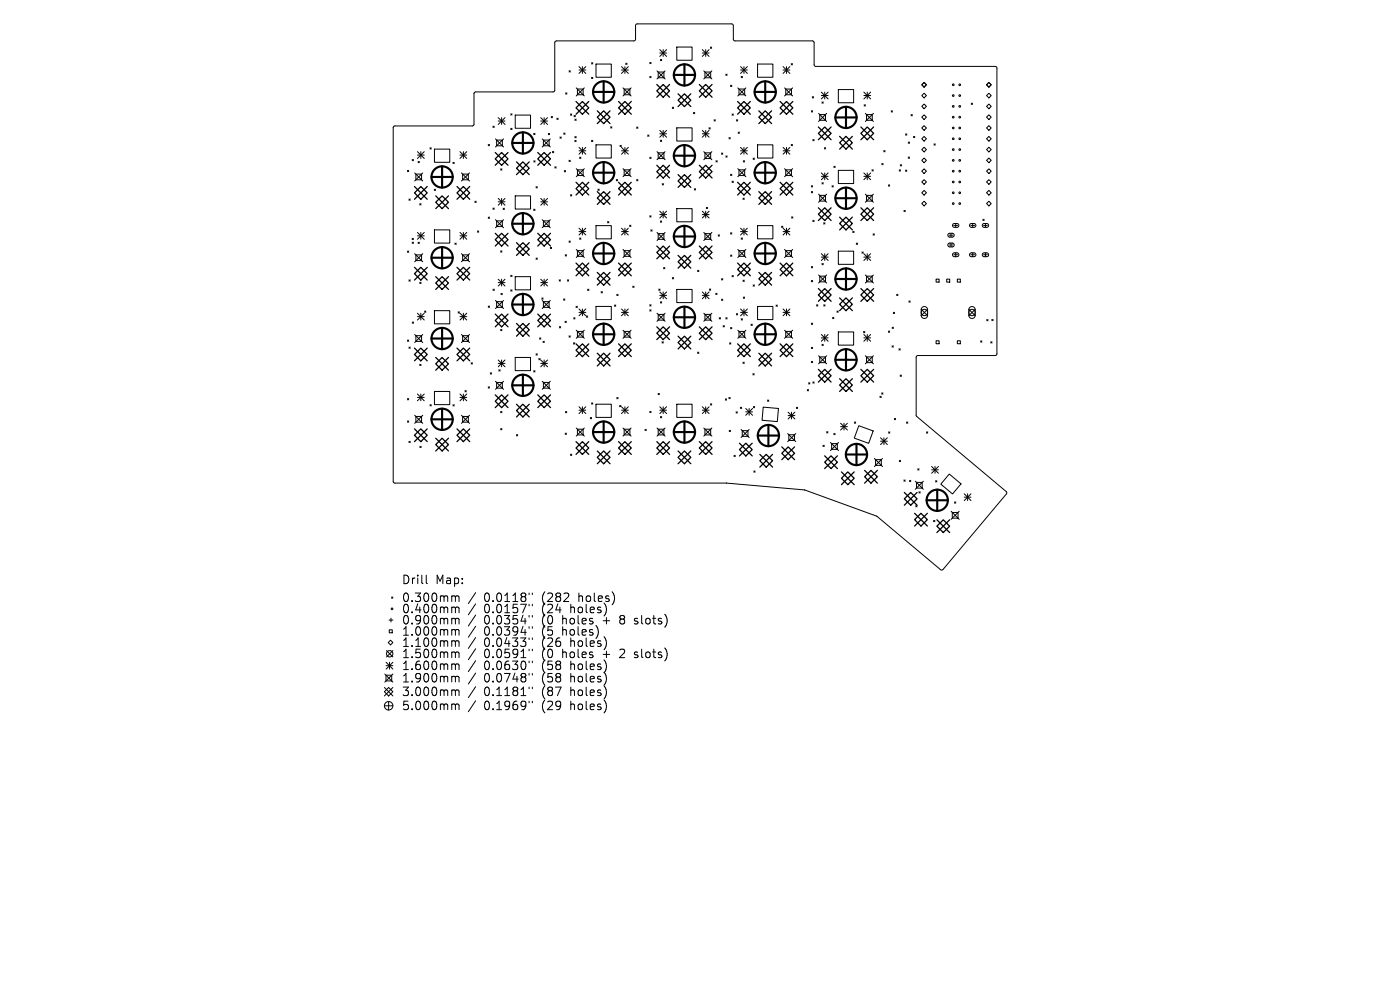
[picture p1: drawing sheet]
<svg xmlns="http://www.w3.org/2000/svg" width="297mm" height="210mm" viewBox="0 0 297 210" stroke-linecap="round" stroke-linejoin="round" font-family="sans-serif">
<defs><g id="words">
<g font-size="2.5">
<text x="85.2" y="124.2">Drill</text>
<text x="92.4" y="124.2">Map:</text>
<text x="85.2" y="127.9">0.300mm</text>
<text x="85.2" y="130.3">0.400mm</text>
<text x="102.7" y="127.9">0.0118&quot;</text>
<text x="102.7" y="130.3">0.0157&quot;</text>
<text x="115.1" y="127.9">(282</text>
<text x="115.1" y="130.3">(24</text>
<text x="121.3" y="130.3">holes)</text>
<text x="123" y="127.9">holes)</text>
<text x="85.2" y="132.7">0.900mm</text>
<text x="85.2" y="135.1">1.000mm</text>
<text x="85.2" y="137.5">1.100mm</text>
<text x="102.7" y="132.7">0.0354&quot;</text>
<text x="102.7" y="135.1">0.0394&quot;</text>
<text x="102.7" y="137.5">0.0433&quot;</text>
<text x="115.1" y="132.7">(0</text>
<text x="115.1" y="135.1">(5</text>
<text x="115.1" y="137.5">(26</text>
<text x="119.5" y="132.7">holes</text>
<text x="119.5" y="135.1">holes)</text>
<text x="121.3" y="137.5">holes)</text>
<text x="128.3" y="132.7">+</text>
<text x="132.1" y="132.7">8</text>
<text x="135.4" y="132.7">slots)</text>
<text x="85.2" y="139.9">1.500mm</text>
<text x="85.2" y="142.4">1.600mm</text>
<text x="102.7" y="139.9">0.0591&quot;</text>
<text x="102.7" y="142.4">0.0630&quot;</text>
<text x="115.1" y="139.9">(0</text>
<text x="115.1" y="142.4">(58</text>
<text x="119.5" y="139.9">holes</text>
<text x="121.3" y="142.4">holes)</text>
<text x="128.3" y="139.9">+</text>
<text x="132.1" y="139.9">2</text>
<text x="135.4" y="139.9">slots)</text>
<text x="85.2" y="145">1.900mm</text>
<text x="85.2" y="147.9">3.000mm</text>
<text x="102.7" y="145">0.0748&quot;</text>
<text x="102.7" y="147.9">0.1181&quot;</text>
<text x="115.1" y="145">(58</text>
<text x="115.1" y="147.9">(87</text>
<text x="121.3" y="145">holes)</text>
<text x="121.3" y="147.9">holes)</text>
<text x="85.2" y="150.9">5.000mm</text>
<text x="102.7" y="150.9">0.1969&quot;</text>
<text x="115.1" y="150.9">(29</text>
<text x="121.3" y="150.9">holes)</text>
</g>
</g></defs>
<g fill="none" stroke="#000" stroke-width=".21">
<path d="M120 19.7l.3 .3M120.3 19.7l-.3 .3M120.7 15l.3 .3M121 15l-.3 .3M122.2 18.6l1.8 1.8M122.5 18.9h1.2v1.2h-1.2zM122.8 14.1l1.5 1.5M122.8 14.9h1.5M123.6 14.1v1.5M124 18.6l-1.8 1.8M124.3 14.1l-1.5 1.5M125.5 13.3l.3 .3"/>
<path d="M125.5 16.4l.3 .3M125.8 13.3l-.3 .3M125.8 16.4l-.3 .3M126.4 13.6h3.3v2.8h-3.3zM131.9 14.1l1.4 1.5M131.9 14.9h1.4M132.2 18.6l1.7 1.8M132.4 18.9h1.2v1.2h-1.2zM132.6 14.1v1.5M132.8 13.4l.2 .3M133 13.4l-.2 .3M133.3 14.1l-1.4 1.5"/>
<path d="M133.9 18.6l-1.7 1.8M137.8 13.2l.3 .3M137.8 16.2l.3 .3M138.1 13.2l-.3 .3M138.1 16.2l-.3 .3M139.4 15l1.7 1.7M139.6 15.3h1.2v1.2h-1.2zM140 10.5l1.4 1.5M140 11.2h1.4M140.1 12.6l.3 .3M140.4 12.6l-.3 .3M140.7 10.5v1.5"/>
<path d="M141.1 15l-1.7 1.7M141.4 10.5l-1.4 1.5M143.6 10h3.2v2.8h-3.2zM149 11.2h1.4M149 10.5l1.4 1.5M149.3 15l1.7 1.7M149.6 15.3h1.2v1.2h-1.2zM149.7 10.5v1.5M150.4 10.5l-1.4 1.5M150.7 10l.3 .3M151 10l-.3 .3M151 15l-1.7 1.7"/>
<path d="M154 15.7l.2 .3M154.2 15.7l-.2 .3M155 18.1l.3 .2M155.3 18.1l-.3 .2M156.5 18.6l1.7 1.8M156.8 18.9h1.2v1.2h-1.2zM157.1 14.9h1.4M157.1 14.1l1.4 1.5M157.2 16.2l.3 .3M157.5 16.2l-.3 .3M157.8 14.1v1.5M158.2 18.6l-1.7 1.8"/>
<path d="M158.5 14.1l-1.4 1.5M160.7 13.6h3.3v2.8h-3.3zM166.1 14.9h1.5M166.1 14.1l1.5 1.5M166.4 18.6l1.8 1.8M166.7 18.9h1.2v1.2h-1.2zM166.8 14.1v1.5M167.6 14.1l-1.5 1.5M167.8 13.5l.3 .3M168.1 13.5l-.3 .3M168.2 18.6l-1.8 1.8M174.2 19.5l1.5 1.5"/>
<path d="M175 19.5v1.5M175.7 19.5l-1.5 1.5M177.9 19h3.2v2.8h-3.2zM183.3 19.5l1.4 1.5M184 19.5v1.5M184.7 19.5l-1.4 1.5M195.5 18l.5-.5 .5 .5-.5 .5zM209.8 17.5l.5 .5-.5 .5-.5-.5zM209.8 19.8l.5 .5-.5 .5-.5-.5zM83.5 26.8l16.8-.1 .3-.3v-6.6l.3-.3h16.6l.2-.4v-10.1l.1-.2 16.7-.1 .3-.4v-2.9l.4-.3h20l.4 .3v2.9l.3 .4h16.5l.3 .3v4.8l.3 .3h38.3l.2 .3v60.8l-.4 .2-16.6 .1-.1 .3v12.3l.1 .3 19 15.9v.4l-13.4 16.1-.3 .1-13.8-11.4-15.3-5.6-16.6-1.4-70.5-.1-.2-.3zM86.4 36.1l.3 .3M86.7 36.1l-.3 .3"/>
<path d="M87.4 33.8l.3 .3M87.7 33.8l-.3 .3M88 36.7l1.7 1.7M88.2 36.9h1.2v1.2h-1.2zM88.6 32.2l1.4 1.4M88.6 32.9h1.4M88.7 34.2l.3 .3M89 34.2l-.3 .3M89.3 32.2v1.4M89.7 36.7l-1.7 1.7M90 32.2l-1.4 1.4M91.2 31.4l.3 .2"/>
<path d="M91.5 31.4l-.3 .2M92.2 31.6h3.2v2.8h-3.2zM96.1 34.4l.3 .3M96.4 34.4l-.3 .3M97.6 32.9h1.4M97.6 32.2l1.4 1.4M97.9 36.7l1.7 1.7M98.1 36.9h1.3v1.2h-1.3zM98.3 32.2v1.4M99 32.2l-1.4 1.4M99.6 36.7l-1.7 1.7M103.6 30.6l.2 .3"/>
<path d="M103.8 30.6l-.2 .3M104.6 26.8l.2 .2M104.8 26.8l-.2 .2M105.1 29.5l1.7 1.7M105.4 29.7h1.2v1.2h-1.2zM105.7 25l1.4 1.4M105.7 25.7h1.4M106.2 35.8l.3 .3M106.4 25v1.4M106.5 35.8l-.3 .3M106.8 29.5l-1.7 1.7M107.1 25l-1.4 1.4"/>
<path d="M108.4 24.1l.2 .3M108.4 27.2l.2 .3M108.6 24.1l-.2 .3M108.6 27.2l-.2 .3M109.3 24.4h3.2v2.8h-3.2zM113.2 28.3l.3 .3M113.2 34.1l.3 .3M113.5 28.3l-.3 .3M113.5 34.1l-.3 .3M113.7 39.6l.3 .3M114 39.6l-.3 .3M114.7 25l1.5 1.4"/>
<path d="M114.7 25.7h1.5M115 29.5l1.7 1.7M115.3 29.7h1.2v1.2h-1.2zM115.4 25v1.4M116.2 25l-1.5 1.4M116.3 28.3l.3 .3M116.6 28.3l-.3 .3M116.7 29.5l-1.7 1.7M116.9 24.7l.3 .3M117.2 32.1l.3 .3M117.2 24.7l-.3 .3M117.5 32.1l-.3 .3"/>
<path d="M117.7 35.4l.3 .2M118 35.4l-.3 .2M118.1 25.1l.3 .2M118.4 25.1l-.3 .2M118.8 29.1l.3 .2M119.1 29.1l-.3 .2M119.6 28.2l.3 .3M119.7 36.2l.3 .3M119.9 28.2l-.3 .3M120 36.2l-.3 .3M120.7 34l.3 .3M121 34l-.3 .3"/>
<path d="M121 24.2l.3 .2M121.3 24.2l-.3 .2M121.8 24.5l.3 .3M122 29.8l.2 .2M122 25.3l.2 .2M122 29l.2 .2M122.1 24.5l-.3 .3M122.2 29.8l-.2 .2M122.2 29l-.2 .2M122.2 25.3l-.2 .2M122.2 35.8l1.8 1.7M122.5 36h1.2v1.2h-1.2z"/>
<path d="M122.8 31.3l1.5 1.4M122.8 32h1.5M123 33.3l.2 .3M123.2 33.3l-.2 .3M123.6 31.3v1.4M124 35.8l-1.8 1.7M124.3 31.3l-1.5 1.4M125.5 29.8l.3 .2M125.8 29.8l-.3 .2M126.4 30.7h3.3v2.8h-3.3zM129.5 26.9l.3 .3M129.8 26.9l-.3 .3"/>
<path d="M130.7 38.1l.3 .3M131 38.1l-.3 .3M131.5 30.8l.3 .3M131.8 30.8l-.3 .3M131.9 32h1.4M131.9 31.3l1.4 1.4M132.2 35.8l1.7 1.7M132.4 36h1.2v1.2h-1.2zM132.6 31.3v1.4M133.3 31.3l-1.4 1.4M133.9 35.8l-1.7 1.7M135.1 26.9l.2 .3"/>
<path d="M135.1 38.1l.2 .3M135.3 26.9l-.2 .3M135.3 38.1l-.2 .3M137.4 28.6l.3 .3M137.7 28.6l-.3 .3M137.8 33.4l.3 .2M138.1 33.4l-.3 .2M139.4 32.2l1.7 1.7M139.6 32.4h1.2v1.2h-1.2zM140 27.7l1.4 1.4M140 28.4h1.4M140.1 29.7l.3 .3"/>
<path d="M140.4 29.7l-.3 .3M140.5 39l.3 .2M140.7 27.7v1.4M140.8 39l-.3 .2M141.1 32.2l-1.7 1.7M141.4 27.7l-1.4 1.4M142.6 22.7l.3 .3M142.9 22.7l-.3 .3M143.6 27.1h3.2v2.8h-3.2zM147.1 23.9l.3 .2M147.4 23.9l-.3 .2M149 28.4h1.4"/>
<path d="M149 27.7l1.4 1.4M149.3 32.2l1.7 1.7M149.6 32.4h1.2v1.2h-1.2zM149.7 27.7v1.4M150.4 27.1l.3 .3M150.4 27.7l-1.4 1.4M150.7 27.1l-.3 .3M151 32.2l-1.7 1.7M151.5 25.4l.3 .3M151.8 25.4l-.3 .3M151.9 34.1l.3 .3M152.2 34.1l-.3 .3"/>
<path d="M153.1 32.5l.2 .2M153.3 32.5l-.2 .2M154 33.1l.3 .2M154.3 33.1l-.3 .2M154.6 29.2l.3 .3M154.9 29.2l-.3 .3M155 37l.3 .2M155.3 37l-.3 .2M155.3 24.2l.3 .3M155.3 38.4l.3 .3M155.6 24.2l-.3 .3M155.6 38.4l-.3 .3"/>
<path d="M156.2 25.4l.3 .3M156.5 25.4l-.3 .3M156.5 35.8l1.7 1.7M156.6 28l.3 .3M156.8 36h1.2v1.2h-1.2zM156.9 28l-.3 .3M157.1 32h1.4M157.1 31.3l1.4 1.4M157.7 34.1l.3 .3M157.8 31.3v1.4M158 34.1l-.3 .3M158.2 35.8l-1.7 1.7"/>
<path d="M158.5 31.3l-1.4 1.4M159.8 33.5l.2 .3M160 33.5l-.2 .3M160.7 30.7h3.3v2.8h-3.3zM166.1 32h1.5M166.1 31.3l1.5 1.4M166.4 35.8l1.8 1.7M166.7 36h1.2v1.2h-1.2zM166.8 31.3v1.4M167.6 31.3l-1.5 1.4M167.8 30.6l.3 .3M168.1 30.6l-.3 .3"/>
<path d="M168.2 35.8l-1.8 1.7M172.1 23.5l.3 .3M172.1 39.4l.3 .3M172.3 20.5l.3 .3M172.4 23.5l-.3 .3M172.4 39.4l-.3 .3M172.4 29.6l.3 .3M172.6 20.5l-.3 .3M172.7 29.6l-.3 .3M173.7 24.1l1.7 1.7M173.9 24.3h1.2v1.2h-1.2zM174.2 36.7l1.5 1.4"/>
<path d="M174.2 20.3h1.5M174.2 37.4h1.5M174.4 21.6l.2 .3M174.4 38.8l.2 .2M174.6 21.6l-.2 .3M174.6 38.8l-.2 .2M174.9 31.3l.3 .3M175 36.7v1.4M175.2 31.3l-.3 .3M175.4 24.1l-1.7 1.7M175.7 36.7l-1.5 1.4M176.5 39.4l.3 .3"/>
<path d="M176.8 39.4l-.3 .3M176.9 35.3l.3 .2M177.2 35.3l-.3 .2M177.9 36.1h3.2v2.8h-3.2zM183.3 20.3h1.4M183.3 37.4h1.4M183.3 36.7l1.4 1.4M183.3 22.2l.3 .3M183.6 24.1l1.7 1.7M183.6 22.2l-.3 .3M183.8 24.3h1.2v1.2h-1.2zM184 36.7v1.4"/>
<path d="M184.7 36.7l-1.4 1.4M185 36l.3 .3M185.3 36l-.3 .3M185.3 24.1l-1.7 1.7M187.1 34.7l.2 .3M187.3 34.7l-.2 .3M187.5 31.9l.3 .3M187.8 31.9l-.3 .3M188.5 39.2l.2 .3M188.7 39.2l-.2 .3M189.1 23.5l.2 .3M189.3 23.5l-.2 .3"/>
<path d="M190.8 36l.2 .3M191 34.9l.3 .3M191 36l-.2 .3M191.3 34.9l-.3 .3M192.1 36.1l.3 .2M192.1 28.4l.3 .3M192.4 36.1l-.3 .2M192.4 28.4l-.3 .3M192.7 33.3l.2 .3M192.7 30.1l.3 .3M192.9 33.3l-.2 .3M193 30.1l-.3 .3"/>
<path d="M193.3 24.3l.2 .3M193.5 24.3l-.2 .3M193.8 28.9l.3 .3M194.1 28.9l-.3 .3M195.5 20.3l.5-.5 .5 .5-.5 .5zM195.5 22.6l.5-.5 .5 .5-.5 .5zM195.5 24.9l.5-.5 .5 .5-.5 .5zM195.5 27.1l.5-.4 .5 .4-.5 .5zM195.5 29.4l.5-.5 .5 .5-.5 .5zM195.5 31.7l.5-.5 .5 .5-.5 .5zM195.5 34l.5-.5 .5 .5-.5 .5zM195.5 36.3l.5-.5 .5 .5-.5 .5z"/>
<path d="M195.5 38.6l.5-.5 .5 .5-.5 .5zM198.1 30.5l.3 .3M198.4 30.5l-.3 .3M206 21.9l.3 .3M206.3 21.9l-.3 .3M209.3 24.9l.5-.5 .5 .5-.5 .5zM209.3 27.1l.5-.4 .5 .4-.5 .5zM209.8 22.1l.5 .5-.5 .5-.5-.5zM209.8 28.9l.5 .5-.5 .5-.5-.5zM209.8 31.2l.5 .5-.5 .5-.5-.5zM209.8 33.5l.5 .5-.5 .5-.5-.5zM209.8 35.8l.5 .5-.5 .5-.5-.5z"/>
<path d="M209.8 38.1l.5 .5-.5 .5-.5-.5zM86.4 53.3l.3 .2M86.7 53.3l-.3 .2M86.8 42.2l.2 .3M86.8 59.4l.2 .2M87 42.2l-.2 .3M87 59.4l-.2 .2M87.4 50.6l.3 .2M87.4 51.4l.3 .2M87.7 50.6l-.3 .2M87.7 51.4l-.3 .2M88 53.8l1.7 1.7"/>
<path d="M88.2 54.1h1.2v1.2h-1.2zM88.6 49.3l1.4 1.5M88.6 50h1.4M88.7 51.4l.3 .3M89 51.4l-.3 .3M89 43.2l.3 .3M89.1 59.9l.2 .2M89.3 49.3v1.5M89.3 43.2l-.3 .3M89.3 59.9l-.2 .2M89.7 53.8l-1.7 1.7M90 49.3l-1.4 1.5"/>
<path d="M92.1 40.1l.3 .3M92.2 48.8h3.2v2.8h-3.2zM92.4 40.1l-.3 .3M96.5 51.6l.3 .2M96.8 51.6l-.3 .2M97.6 50h1.4M97.6 49.3l1.4 1.5M97.9 53.8l1.7 1.7M98.1 54.1h1.3v1.2h-1.3zM98.3 49.3v1.5M99 49.3l-1.4 1.5M99.6 53.8l-1.7 1.7"/>
<path d="M100.7 42.7l.3 .2M101 42.7l-.3 .2M101.3 49l.3 .3M101.6 49l-.3 .3M103.6 46.1l.2 .2M103.8 46.1l-.2 .2M104.6 44.1l.2 .3M104.8 44.1l-.2 .3M105.1 46.6l1.7 1.7M105.4 46.9h1.2v1.2h-1.2zM105.7 59.2l1.4 1.5M105.7 42.1l1.4 1.4"/>
<path d="M105.7 42.8h1.4M105.7 60h1.4M106.2 53.2l.3 .3M106.4 42.1v1.4M106.4 59.2v1.5M106.5 53.2l-.3 .3M106.7 44.2l.3 .2M106.8 46.6l-1.7 1.7M107 44.2l-.3 .2M107.1 59.2l-1.4 1.5M107.1 42.1l-1.4 1.4M108.4 58.4l.2 .3"/>
<path d="M108.6 58.4l-.2 .3M109.3 58.7h3.2v2.8h-3.2zM109.3 41.6h3.2v2.7h-3.2zM113.2 44.4l.3 .2M113.5 44.4l-.3 .2M113.7 54.7l.3 .3M114 54.7l-.3 .3M114.7 42.8h1.5M114.7 60h1.5M114.7 42.1l1.5 1.4M114.7 59.2l1.5 1.5M115 46.6l1.7 1.7"/>
<path d="M115.3 46.9h1.2v1.2h-1.2zM115.4 42.1v1.4M115.4 59.2v1.5M116.2 42.1l-1.5 1.4M116.2 59.2l-1.5 1.5M116.7 46.6l-1.7 1.7M116.8 52.5l.2 .2M117 52.5l-.2 .2M118.6 59.4l.3 .2M118.9 59.4l-.3 .2M119.9 54l.3 .3M120.2 54l-.3 .3"/>
<path d="M120.4 59.4l.2 .2M120.6 59.4l-.2 .2M120.7 51.1l.3 .3M121 51.1l-.3 .3M121 41.3l.3 .3M121.3 41.3l-.3 .3M122.2 52.9l1.8 1.7M122.5 53.2h1.2v1.2h-1.2zM122.8 48.4l1.5 1.4M122.8 49.1h1.5M123 50.5l.2 .3M123.2 50.5l-.2 .3"/>
<path d="M123.6 48.4v1.4M124 52.9l-1.8 1.7M124.3 48.4l-1.5 1.4M126.4 47.9h3.3v2.8h-3.3zM126.8 40.1l.3 .3M127.1 40.1l-.3 .3M128.9 47l.3 .3M129.2 47l-.3 .3M131.9 49.1h1.4M131.9 48.4l1.4 1.4M132.2 52.9l1.7 1.7M132.4 53.2h1.2v1.2h-1.2z"/>
<path d="M132.6 48.4v1.4M133.3 48.4l-1.4 1.4M133.6 47.8l.2 .2M133.8 47.8l-.2 .2M133.9 52.9l-1.7 1.7M137.8 45.8l.3 .2M138.1 48.8l.2 .2M138.1 45.8l-.3 .2M138.3 48.8l-.2 .2M139.4 49.3l1.7 1.7M139.6 49.6h1.2v1.2h-1.2zM140 44.8l1.4 1.4"/>
<path d="M140 45.5h1.4M140.1 46.9l.3 .2M140.4 46.9l-.3 .2M140.7 44.8v1.4M140.8 56.8l.3 .2M141.1 56.8l-.3 .2M141.1 49.3l-1.7 1.7M141.4 44.8l-1.4 1.4M142.6 58.9l.3 .3M142.9 58.9l-.3 .3M143.6 44.3h3.2v2.8h-3.2zM147.3 40l.3 .3"/>
<path d="M147.6 40l-.3 .3M148 57.3l.3 .3M148.3 57.3l-.3 .3M149 45.5h1.4M149 44.8l1.4 1.4M149.3 49.3l1.7 1.7M149.6 49.6h1.2v1.2h-1.2zM149.7 44.8v1.4M149.8 44l.3 .3M150.1 44l-.3 .3M150.4 44.8l-1.4 1.4M151 49.3l-1.7 1.7"/>
<path d="M152.4 49.8l.2 .3M152.6 49.8l-.2 .3M153.1 59.1l.2 .3M153.3 59.1l-.2 .3M155 49.4l.3 .3M155 54.1l.3 .3M155.3 49.4l-.3 .3M155.3 54.1l-.3 .3M155.3 58.5l.3 .2M155.6 58.5l-.3 .2M156.5 52.9l1.7 1.7M156.8 53.2h1.2v1.2h-1.2z"/>
<path d="M157.1 49.1h1.4M157.1 48.4l1.4 1.4M157.2 50.5l.3 .3M157.5 50.5l-.3 .3M157.6 42l.3 .3M157.6 59.4l.3 .3M157.8 48.4v1.4M157.9 42l-.3 .3M157.9 59.4l-.3 .3M158.2 52.9l-1.7 1.7M158.5 48.4l-1.4 1.4M160.7 47.9h3.3v2.8h-3.3z"/>
<path d="M165.8 48l.3 .3M166.1 48l-.3 .3M166.1 49.1h1.5M166.1 48.4l1.5 1.4M166.4 52.9l1.8 1.7M166.7 53.2h1.2v1.2h-1.2zM166.8 48.4v1.4M167.6 48.4l-1.5 1.4M167.9 46l.3 .3M168.2 52.9l-1.8 1.7M168.2 46l-.3 .3M172.1 56.5l.3 .3"/>
<path d="M172.1 40.6l.3 .3M172.1 59.5l.3 .3M172.4 40.6l-.3 .3M172.4 56.5l-.3 .3M172.4 59.5l-.3 .3M172.4 46.7l.3 .3M172.7 46.7l-.3 .3M173.7 41.2l1.7 1.7M173.7 58.3l1.7 1.7M173.9 41.4h1.2v1.3h-1.2zM173.9 58.6h1.2v1.2h-1.2zM174.2 53.8l1.5 1.5"/>
<path d="M174.2 54.5h1.5M174.4 55.9l.2 .3M174.6 55.9l-.2 .3M174.7 47.3l.3 .2M175 53.8v1.5M175 47.3l-.3 .2M175.4 41.2l-1.7 1.7M175.4 58.3l-1.7 1.7M175.7 53.8l-1.5 1.5M177.9 53.3h3.2v2.8h-3.2zM180.9 49.1l.3 .2M181.2 49.1l-.3 .2"/>
<path d="M181.7 51.6l.2 .2M181.9 51.6l-.2 .2M182.9 53.4l.2 .3M183.1 53.4l-.2 .3M183.3 53.8l1.4 1.5M183.3 54.5h1.4M183.6 41.2l1.7 1.7M183.6 58.3l1.7 1.7M183.8 41.4h1.2v1.3h-1.2zM183.8 58.6h1.2v1.2h-1.2zM184 53.8v1.5M184.7 53.8l-1.4 1.5"/>
<path d="M185.2 49.6l.3 .3M185.3 41.2l-1.7 1.7M185.3 58.3l-1.7 1.7M185.5 49.6l-.3 .3M191.8 44.6l.2 .3M192 44.6l-.2 .3M195.5 40.9l.5-.5 .5 .5-.5 .5zM195.5 43.2l.5-.5 .5 .5-.5 .5zM198.6 59.2h.6v.6h-.6zM200.8 59.2h.7v.6h-.7zM201.2 49.6l1-.1 .2 .2v.3l-.3 .3h-.8l-.2-.3zM201.2 51.7l1-.1 .2 .2v.3l-.3 .3h-.8l-.2-.3z"/>
<path d="M201.3 49.9h.9M201.3 52h.9M201.8 49.5v.8M201.8 51.6v.8M202.2 47.5l1-.1 .2 .2v.4l-.3 .2h-.8l-.2-.3zM202.2 53.8l1-.1 .2 .2v.3l-.3 .2h-.8l-.2-.3zM202.3 47.8h.8M202.3 54h.8M202.7 47.4v.8M202.7 53.6v.8M203.1 59.2h.6v.6h-.6zM205.8 47.5l1-.1 .2 .2v.4l-.3 .2h-.8l-.2-.3z"/>
<path d="M205.8 53.8l1-.1 .2 .2v.3l-.3 .2h-.8l-.2-.3zM205.9 47.8h.9M205.9 54h.9M206.4 47.4v.8M206.4 53.6v.8M208.5 47.5l1-.1 .2 .2v.4l-.3 .2h-.8l-.2-.3zM208.5 53.8l1-.1 .2 .2v.3l-.3 .2h-.8l-.2-.3zM208.5 46.5l.3 .3M208.7 47.8h.8M208.7 54h.8M208.8 46.5l-.3 .3M209.1 47.4v.8"/>
<path d="M209.1 53.6v.8M209.3 40.9l.5-.5 .5 .5-.5 .5zM209.3 43.2l.5-.5 .5 .5-.5 .5zM86.4 72.1l.3 .3M86.7 72.1l-.3 .3M86.8 73.6l.2 .3M87 73.6l-.2 .3M87.5 68.3l.2 .3M87.7 68.3l-.2 .3M88 71l1.7 1.7M88.2 71.2h1.2v1.2h-1.2zM88.6 66.4l1.4 1.5"/>
<path d="M88.6 67.2h1.4M89 77.3l.3 .2M89.3 66.4v1.5M89.3 77.3l-.3 .2M89.7 71l-1.7 1.7M90 66.4l-1.4 1.5M90.1 66l.2 .2M90.3 66l-.2 .2M92.2 65.9h3.2v2.8h-3.2zM97.2 66.1l.3 .3M97.5 66.1l-.3 .3M97.6 67.2h1.4"/>
<path d="M97.6 66.4l1.4 1.5M97.9 71l1.7 1.7M98.1 71.2h1.3v1.2h-1.3zM98.3 66.4v1.5M99 66.4l-1.4 1.5M99.6 71l-1.7 1.7M100 77l.2 .2M100.2 77l-.2 .2M103.6 64.9l.2 .3M103.8 64.9l-.2 .3M104 79.1l.3 .3M104.3 79.1l-.3 .3"/>
<path d="M104.6 61.3l.3 .3M104.9 61.3l-.3 .3M105.1 63.7l1.7 1.8M105.4 64h1.2v1.2h-1.2zM105.7 76.4l1.4 1.4M105.7 77.1h1.4M105.8 78.4l.3 .3M106.1 78.4l-.3 .3M106.2 69.9l.3 .3M106.3 62.2l.3 .3M106.4 76.4v1.4M106.5 69.9l-.3 .3"/>
<path d="M106.6 62.2l-.3 .3M106.8 63.7l-1.7 1.8M107.1 76.4l-1.4 1.4M108.4 61.5l.2 .3M108.6 61.5l-.2 .3M109.3 75.8h3.2v2.8h-3.2zM113.2 78.6l.3 .3M113.5 78.6l-.3 .3M113.7 75.1l.3 .2M114 75.1l-.3 .2M114.3 76l.3 .3M114.5 71.7l.2 .2"/>
<path d="M114.6 76l-.3 .3M114.7 77.1h1.5M114.7 76.4l1.5 1.4M114.7 71.7l-.2 .2M114.9 63.2l.3 .3M115 63.7l1.7 1.8M115.2 72.4l.3 .3M115.2 63.2l-.3 .3M115.3 64h1.2v1.2h-1.2zM115.4 76.4v1.4M115.5 72.4l-.3 .3M116.2 76.4l-1.5 1.4"/>
<path d="M116.7 63.7l-1.7 1.8M118.7 69.3l.2 .3M118.9 69.3l-.2 .3M119.6 63.4l.2 .3M119.8 63.4l-.2 .3M119.9 68.1l.2 .3M120.1 68.1l-.2 .3M120.7 71.3l.3 .2M121 71.3l-.3 .2M121.7 72.7l.2 .3M121.7 67.4l.3 .3M121.9 72.7l-.2 .3"/>
<path d="M122 67.4l-.3 .3M122.2 65l.3 .2M122.2 70.1l1.8 1.7M122.5 65l-.3 .2M122.5 70.3h1.2v1.2h-1.2zM122.8 65.5l1.5 1.5M122.8 66.3h1.5M123.6 65.5v1.5M124 70.1l-1.8 1.7M124.3 65.5l-1.5 1.5M124.4 67l.3 .3M124.7 61.3l.2 .3"/>
<path d="M124.7 67l-.3 .3M124.9 61.3l-.2 .3M126.4 65h3.3v2.8h-3.3zM127.5 61.9l.3 .2M127.8 61.9l-.3 .2M130.4 64.7l.2 .3M130.6 64.7l-.2 .3M130.9 62.4l.2 .3M131.1 62.4l-.2 .3M131.9 66.3h1.4M131.9 65.5l1.4 1.5M132.2 70.1l1.7 1.7"/>
<path d="M132.4 70.3h1.2v1.2h-1.2zM132.6 65.5v1.5M133.3 65.5l-1.4 1.5M133.9 70.1l-1.7 1.7M134.2 60.7l.3 .3M134.5 60.7l-.3 .3M137.8 64.6l.3 .3M137.8 65.7l.3 .3M138.1 64.6l-.3 .3M138.1 65.7l-.3 .3M139.4 66.4l1.7 1.8M139.6 66.7h1.2v1.2h-1.2z"/>
<path d="M139.8 61.3l.2 .3M140 61.9l1.4 1.5M140 62.7h1.4M140 61.3l-.2 .3M140.1 64l.3 .3M140.4 64l-.3 .3M140.4 72.5l.3 .3M140.7 61.9v1.5M140.7 72.5l-.3 .3M141.1 66.4l-1.7 1.8M141.4 61.9l-1.4 1.5M143.6 61.4h3.2v2.8h-3.2z"/>
<path d="M148 74.7l.3 .3M148.3 74.7l-.3 .3M149 62.7h1.4M149 61.9l1.4 1.5M149.3 66.4l1.7 1.8M149.6 66.7h1.2v1.2h-1.2zM149.7 61.9v1.5M150.4 61.9l-1.4 1.5M150.5 61.3l.3 .3M150.8 61.3l-.3 .3M151 66.4l-1.7 1.8M151.8 62.2l.3 .3"/>
<path d="M152.1 62.2l-.3 .3M152.6 67.4l.2 .3M152.8 67.4l-.2 .3M153.1 63.5l.2 .2M153.3 63.5l-.2 .2M153.4 69.1l.3 .2M153.7 69.1l-.3 .2M154 67.4l.2 .3M154.2 67.4l-.2 .3M154.8 72.7l.3 .3M155 69.5l.3 .3M155.1 72.7l-.3 .3"/>
<path d="M155.3 69.5l-.3 .3M156.2 66.5l.3 .3M156.5 66.5l-.3 .3M156.5 70.1l1.7 1.7M156.8 70.3h1.2v1.2h-1.2zM157.1 66.3h1.4M157.1 65.5l1.4 1.5M157.2 67.6l.3 .3M157.5 67.6l-.3 .3M157.6 76.8l.3 .3M157.7 63l.3 .3M157.8 65.5v1.5"/>
<path d="M157.9 76.8l-.3 .3M158 63l-.3 .3M158.2 70.1l-1.7 1.7M158.5 65.5l-1.4 1.5M159.3 68.8l.3 .2M159.6 68.8l-.3 .2M159.7 79.3l.3 .2M159.8 60.4l.2 .3M160 79.3l-.3 .2M160 60.4l-.2 .3M160.7 65h3.3v2.8h-3.3zM164.6 64.7l.3 .3"/>
<path d="M164.9 64.7l-.3 .3M166.1 66.3h1.5M166.1 65.5l1.5 1.5M166.4 70.1l1.8 1.7M166.7 70.3h1.2v1.2h-1.2zM166.8 65.5v1.5M167.6 65.5l-1.5 1.5M168.2 70.1l-1.8 1.7M172.1 68.5l.3 .3M172.1 73.7l.3 .2M172.1 76.7l.3 .2M172.4 68.5l-.3 .3"/>
<path d="M172.4 73.7l-.3 .2M172.4 76.7l-.3 .2M173.2 64.7l.3 .2M173.5 64.7l-.3 .2M173.7 75.5l1.7 1.7M173.9 75.7h1.2v1.2h-1.2zM174.2 71l1.5 1.4M174.2 71.7h1.5M174.4 73l.2 .3M174.6 73l-.2 .3M174.8 64.7l.2 .2M175 71v1.4"/>
<path d="M175 64.7l-.2 .2M175.4 75.5l-1.7 1.7M175.7 71l-1.5 1.4M176.6 67.3l.3 .3M176.9 67.3l-.3 .3M177.6 66l.2 .2M177.8 66l-.2 .2M177.9 70.4h3.2v2.8h-3.2zM183.2 70.3l.3 .3M183.3 71l1.4 1.4M183.3 71.7h1.4M183.5 70.3l-.3 .3"/>
<path d="M183.6 75.5l1.7 1.7M183.8 75.7h1.2v1.2h-1.2zM184 71v1.4M184.7 71l-1.4 1.4M185.3 75.5l-1.7 1.7M188.5 70.2l.2 .3M188.7 70.2l-.2 .3M189.2 73.4l.3 .2M189.3 69.4l.2 .3M189.5 66.2l.3 .3M189.5 73.4l-.3 .2M189.5 69.4l-.2 .3"/>
<path d="M189.8 66.2l-.3 .3M190.2 62.4l.3 .3M190.5 62.4l-.3 .3M190.7 74l.3 .3M191 79.6l.2 .2M191 74l-.3 .3M191.2 79.6l-.2 .2M192.8 63.8l.3 .3M193.1 63.8l-.3 .3M195.4 65.6l1.4 1.4M195.6 65.2l.7-.1 .5 .4v1.6l-.5 .4h-.5l-.3-.4-.1-1.5zM196.8 65.6l-1.4 1.4"/>
<path d="M198.6 72.3h.6v.6h-.6zM203.1 72.3h.6v.6h-.6zM205.5 65.6l1.4 1.4M205.7 65.2l.7-.1 .5 .4v1.6l-.5 .4h-.5l-.3-.4-.1-1.5zM206.9 65.6l-1.4 1.4M208 72.3l.3 .3M208.3 72.3l-.3 .3M209.3 67.8l.3 .2M209.6 67.8l-.3 .2M210.2 72.5l.3 .3M210.4 67.8l.3 .2M210.5 72.5l-.3 .3"/>
<path d="M210.7 67.8l-.3 .2M86.4 84.6l.3 .2M86.4 89.3l.3 .3M86.7 84.6l-.3 .2M86.7 89.3l-.3 .3M86.8 93.6l.2 .3M87 93.6l-.2 .3M88 88.1l1.7 1.7M88.2 88.3h1.2v1.3h-1.2zM88.6 83.6l1.4 1.4M88.6 84.3h1.4M89.1 94.7l.2 .2"/>
<path d="M89.3 83.6v1.4M89.3 94.7l-.2 .2M89.7 88.1l-1.7 1.7M90 83.6l-1.4 1.4M91.2 85.8l.3 .3M91.5 85.8l-.3 .3M92.2 83h3.2v2.8h-3.2zM96.1 85.9l.3 .2M96.4 85.9l-.3 .2M97.6 84.3h1.4M97.6 83.6l1.4 1.4M97.9 88.1l1.7 1.7"/>
<path d="M98.1 88.3h1.3v1.3h-1.3zM98.3 83.6v1.4M98.6 82.9l.3 .2M98.9 82.9l-.3 .2M99 83.6l-1.4 1.4M99.6 88.1l-1.7 1.7M103.6 82.1l.2 .2M103.8 82.1l-.2 .2M105.1 80.9l1.7 1.7M105.4 81.1h1.2v1.2h-1.2zM106.2 87.3l.3 .3M106.2 90.9l.3 .3"/>
<path d="M106.5 87.3l-.3 .3M106.5 90.9l-.3 .3M106.8 80.9l-1.7 1.7M109.6 92.2l.2 .3M109.8 92.2l-.2 .3M115 80.9l1.7 1.7M115.3 81.1h1.2v1.2h-1.2zM116.7 80.9l-1.7 1.7M119.9 91.9l.3 .2M120 87.3l.2 .3M120.2 91.9l-.3 .2M120.2 87.3l-.2 .3"/>
<path d="M121 96.3l.3 .3M121.3 96.3l-.3 .3M122.2 90.8l1.8 1.7M122.5 91h1.2v1.3h-1.2zM122.8 86.3l1.5 1.4M122.8 87h1.5M123.6 86.3v1.4M124 90.8l-1.8 1.7M124.3 86.3l-1.5 1.4M125.2 88.6l.3 .2M125.5 85.5l.3 .2M125.5 88.6l-.3 .2"/>
<path d="M125.8 85.5l-.3 .2M126.4 85.7h3.3v2.8h-3.3zM130.9 84.3l.2 .3M131.1 84.3l-.2 .3M131.4 86l.3 .3M131.7 86l-.3 .3M131.9 87h1.4M131.9 86.3l1.4 1.4M132.2 90.8l1.7 1.7M132.4 91h1.2v1.3h-1.2zM132.6 86.3v1.4M133.3 86.3l-1.4 1.4"/>
<path d="M133.9 90.8l-1.7 1.7M136.8 91.1l.3 .2M137.1 91.1l-.3 .2M137.8 87.3l.3 .2M138.1 87.3l-.3 .2M139.4 90.8l1.7 1.7M139.6 83.5l.3 .2M139.6 91h1.2v1.3h-1.2zM139.9 83.5l-.3 .2M140 87h1.4M140 86.3l1.4 1.4M140.1 88.4l.3 .2"/>
<path d="M140.4 88.4l-.3 .2M140.7 86.3v1.4M141.1 90.8l-1.7 1.7M141.4 86.3l-1.4 1.4M143.6 85.7h3.2v2.8h-3.2zM149 87h1.4M149 86.3l1.4 1.4M149.3 90.8l1.7 1.7M149.6 91h1.2v1.3h-1.2zM149.7 86.3v1.4M150.4 86.3l-1.4 1.4M150.7 85.7l.3 .2"/>
<path d="M151 85.7l-.3 .2M151 90.8l-1.7 1.7M153.9 84.6l.2 .3M154.1 84.6l-.2 .3M154.6 84.3l.3 .3M154.7 91.3l.3 .3M154.9 84.3l-.3 .3M155 91.3l-.3 .3M155.7 96.6l.3 .3M156 96.6l-.3 .3M156.2 87.4l.2 .2M156.4 87.4l-.2 .2"/>
<path d="M157.1 86.4l.2 .3M157.2 91.1l1.7 1.7M157.3 86.4l-.2 .3M157.5 91.4h1.2v1.2h-1.2zM158.2 86.7l1.4 1.4M158.2 87.4h1.4M158.9 86.7v1.4M158.9 91.1l-1.7 1.7M159.6 86.7l-1.4 1.4M159.8 86.2l.3 .3M159.9 99.9l.3 .3M160.1 86.2l-.3 .3"/>
<path d="M160.2 99.9l-.3 .3M161.9 86.4l3.2 .2-.2 2.8-3.2-.2zM162.8 84.9l.3 .2M163.1 84.9l-.3 .2M167.1 92l1.7 1.7M167.2 87.4l1.4 1.5M167.2 88.2h1.4M167.3 92.2h1.3v1.2h-1.3zM167.9 87.4v1.5M168.6 87.4l-1.4 1.5M168.8 92l-1.7 1.7M169 86.4l.2 .3"/>
<path d="M169.2 86.4l-.2 .3M171.3 82.6l.2 .3M171.5 82.6l-.2 .3M171.5 81.2l.3 .3M171.8 81.2l-.3 .3M172.4 81l.3 .3M172.7 81l-.3 .3M174.6 94.5l.3 .2M174.9 94.5l-.3 .2M175.4 91.6l.2 .2M175.6 91.6l-.2 .2M176.2 93.9l1.7 1.7"/>
<path d="M176.4 94.1h1.2v1.2h-1.2zM176.9 91.9l.3 .3M177.2 91.9l-.3 .3M177.9 93.9l-1.7 1.7M178.3 89.8l1.5 1.4M178.3 90.5h1.5M179 89.8v1.4M179.8 89.8l-1.5 1.4M181.3 89.5l.2 .3M181.5 89.5l-.2 .3M182.2 90.3l3 1.1-.9 2.6-3.1-1.1zM185.5 97.3l1.7 1.7"/>
<path d="M185.8 97.5h1.2v1.2h-1.2zM186.7 84.1l.2 .2M186.8 92.9l1.4 1.4M186.8 93.6h1.4M186.9 84.1l-.2 .2M187 83.3l.3 .3M187.2 97.3l-1.7 1.7M187.3 83.3l-.3 .3M187.5 92.9v1.4M188.2 92.9l-1.4 1.4M188.5 91.6l.3 .3M188.8 91.6l-.3 .3"/>
<path d="M189.7 88.8l.3 .2M190 88.8l-.3 .2M190.8 97.7l.3 .2M191.1 97.7l-.3 .2M192.3 89.5l.3 .3M192.6 89.5l-.3 .3M194.7 99.4l.3 .3M195 99.4l-.3 .3M196.5 91.6l.3 .3M196.8 91.6l-.3 .3M197.6 98.9l1.5 1.5M197.6 99.7h1.5"/>
<path d="M198.4 98.9v1.5M199.1 98.9l-1.5 1.5M191.8 101.8l.2 .3M192 101.8l-.2 .3M192.9 101.9l.3 .3M193.2 101.9l-.3 .3M194.2 102.1l1.7 1.7M194.3 107.3l.2 .2M194.4 102.3h1.2v1.2h-1.2zM194.5 107.3l-.2 .2M194.9 104.3l.3 .3M195.2 104.3l-.3 .3"/>
<path d="M195.9 102.1l-1.7 1.7M198.1 110.4l.2 .3M198.3 110.4l-.2 .3M198.5 102l.3 .2M198.8 102l-.3 .2M201.4 100.6l2.5 2-1.8 2.2-2.5-2.1zM201.8 108.5l1.7 1.7M202 108.7h1.2v1.2h-1.2zM202.5 106.5l.3 .2M202.8 106.5l-.3 .2M203.5 108.5l-1.7 1.7M204.5 104.7l1.5 1.5"/>
<path d="M204.5 105.5h1.5M205.3 104.7v1.5M206 104.7l-1.5 1.5M82 138l1.3 1.4M82.5 131.5h.8M82.6 133.6h.6v.6h-.6zM82.9 135.8l.4 .5-.4 .5-.5-.5zM82.9 131.1v.8M83.1 126.6l.2 .3M83.3 126.6l-.2 .3M83.3 138l-1.3 1.4M90.4 122v1.6l.3 .2"/>
<path d="M96.1 126.4l.4 .1 .1 .2M96.1 128.8h.3l.2 .2M96.1 131.2h.4l.1 .2M96.1 133.5h.3l.2 .3M96.1 135.9l.4 .1 .1 .2M96.1 138.3h.3l.2 .3M96.6 126.7l.3-.3 .4 .1 .1 1.1M96.6 126.7v.9M96.6 129v1M96.6 131.4v1M96.6 133.8v.9M96.6 136.2v.9"/>
<path d="M96.6 138.6v.9M96.6 129l.3-.2 .4 .1 .1 1.1M96.6 131.4l.3-.2h.4l.1 1.2M96.6 133.8l.3-.3 .4 .1 .1 1.1M96.6 136.2l.3-.3 .4 .1 .1 1.1M96.6 138.6l.3-.3 .4 .1 .1 1.1M100.9 125.7l-1.5 2.3M100.9 128.1l-1.5 2.3M100.9 130.5l-1.5 2.3M100.9 132.9l-1.5 2.3M100.9 135.2l-1.5 2.4M100.9 137.6l-1.5 2.3"/>
<path d="M112.2 125.8v.3M112.2 128.2v.3M112.2 130.6v.3M112.2 132.9v.4M112.2 135.3v.4M112.2 137.7v.3M112.9 125.8v.3M112.9 128.2v.3M112.9 130.6v.3M112.9 132.9v.4M112.9 135.3v.4M112.9 137.7v.3"/>
<path d="M134.6 132.3l.1 .1M134.6 139.4l.1 .1M134.7 131.2v.5M134.7 138.4v.4M81.5 145.8l1.8 1.8M81.5 149.7h1.8M81.6 143l1.7 1.7M81.9 143.2h1.2v1.2h-1.2zM81.9 140.5l1.4 1.4M81.9 141.2h1.4M82.4 145.8l.9 .9-.9 .9-.9-.9zM82.4 148.8v1.8"/>
<path d="M82.6 140.5v1.4M83.3 143l-1.7 1.7M83.3 140.5l-1.4 1.4M83.3 145.8l-1.8 1.8M96.1 140.8l.4 .1 .1 .2M96.1 143.5h.4l.1 .2M96.1 146.4h.4l.1 .2M96.1 149.3l.4 .1 .1 .2M96.6 141.1v.9M96.6 143.7v1M96.6 146.6v1M96.6 149.6v.9"/>
<path d="M96.6 141.1l.3-.3 .4 .1 .1 1.1M96.6 143.7l.3-.2h.4l.1 1.2M96.6 146.6l.3-.2h.4l.1 1.2M96.6 149.6l.3-.3 .4 .1 .1 1.1M100.9 140.2l-1.5 2.3M100.9 142.8l-1.5 2.3M100.9 145.7l-1.5 2.3M100.9 148.7l-1.5 2.3M112.2 140.2v.4M112.2 142.9v.3M112.2 145.8v.3M112.2 148.7v.4"/>
<path d="M112.9 140.2v.4M112.9 142.9v.3M112.9 145.8v.3M112.9 148.7v.4"/>
<circle cx="202.2" cy="18" r=".18"/>
<circle cx="203.6" cy="18" r=".18"/>
<circle cx="202.2" cy="38.6" r=".18"/>
<circle cx="202.2" cy="34" r=".18"/>
<circle cx="202.2" cy="27.1" r=".18"/>
<circle cx="202.2" cy="22.6" r=".18"/>
<circle cx="202.2" cy="29.4" r=".18"/>
<circle cx="202.2" cy="24.9" r=".18"/>
<circle cx="202.2" cy="36.3" r=".18"/>
<circle cx="202.2" cy="20.3" r=".18"/>
<circle cx="202.2" cy="31.7" r=".18"/>
<circle cx="203.6" cy="34" r=".18"/>
<circle cx="203.6" cy="38.6" r=".18"/>
<circle cx="203.6" cy="22.6" r=".18"/>
<circle cx="203.6" cy="29.4" r=".18"/>
<circle cx="203.6" cy="24.9" r=".18"/>
<circle cx="203.6" cy="27.1" r=".18"/>
<circle cx="203.6" cy="36.3" r=".18"/>
<circle cx="203.6" cy="20.3" r=".18"/>
<circle cx="203.6" cy="31.7" r=".18"/>
<circle cx="202.2" cy="40.9" r=".18"/>
<circle cx="202.2" cy="43.2" r=".18"/>
<circle cx="203.6" cy="40.9" r=".18"/>
<circle cx="203.6" cy="43.2" r=".18"/>
<circle cx="196.1" cy="66.3" r=".68"/>
<circle cx="206.2" cy="66.3" r=".68"/>
<circle cx="82.7" cy="138.7" r=".68"/>
<circle cx="83.2" cy="129.2" r=".18"/>
<circle cx="82.4" cy="149.7" r=".9"/>
</g>
<g fill="none" stroke="#000" stroke-width=".27">
<path d="M139.3 17.9l2.7 2.7M140.7 17.9l1.3 1.4-1.3 1.3-1.4-1.3zM142 17.9l-2.7 2.7M143.8 19.9l2.8 2.7M145.2 19.9l1.4 1.4-1.4 1.3-1.4-1.3zM146.6 19.9l-2.8 2.7M148.4 19.3l1.3-1.4 1.4 1.4-1.4 1.3zM148.4 17.9l2.7 2.7M151.1 17.9l-2.7 2.7M87.9 39.6l2.7 2.7M89.3 39.6l1.3 1.3-1.3 1.4-1.4-1.4zM90.6 39.6l-2.7 2.7"/>
<path d="M96.9 39.6l2.8 2.7M98.3 39.6l1.4 1.3-1.4 1.4-1.4-1.4zM99.7 39.6l-2.8 2.7M105.1 33.7l1.3-1.3 1.4 1.3-1.4 1.4zM105.1 32.4l2.7 2.7M107.8 32.4l-2.7 2.7M109.6 35.7l1.3-1.4 1.4 1.4-1.4 1.3zM109.6 34.3l2.7 2.7M112.3 34.3l-2.7 2.7M114.1 33.7l1.3-1.3 1.4 1.3-1.4 1.4zM114.1 32.4l2.7 2.7M116.8 32.4l-2.7 2.7"/>
<path d="M122.2 21.5l2.7 2.7M122.2 38.7l2.7 2.7M123.6 21.5l1.3 1.4-1.3 1.3-1.4-1.3zM123.6 38.7l1.3 1.3-1.3 1.4-1.4-1.4zM124.9 21.5l-2.7 2.7M124.9 38.7l-2.7 2.7M126.7 23.5l2.7 2.7M128.1 23.5l1.3 1.4-1.3 1.3-1.4-1.3zM129.4 23.5l-2.7 2.7M131.2 22.9l1.4-1.4 1.3 1.4-1.3 1.3zM131.2 21.5l2.7 2.7M131.2 38.7l2.7 2.7"/>
<path d="M132.6 38.7l1.3 1.3-1.3 1.4-1.4-1.4zM133.9 21.5l-2.7 2.7M133.9 38.7l-2.7 2.7M139.3 35.1l2.7 2.7M140.7 35.1l1.3 1.3-1.3 1.4-1.4-1.4zM142 35.1l-2.7 2.7M143.8 37l2.8 2.7M145.2 37l1.4 1.4-1.4 1.3-1.4-1.3zM146.6 37l-2.8 2.7M148.4 36.4l1.3-1.3 1.4 1.3-1.4 1.4zM148.4 35.1l2.7 2.7M151.1 35.1l-2.7 2.7"/>
<path d="M156.5 21.5l2.7 2.7M156.5 38.7l2.7 2.7M157.8 21.5l1.4 1.4-1.4 1.3-1.3-1.3zM157.8 38.7l1.4 1.3-1.4 1.4-1.3-1.4zM159.2 38.7l-2.7 2.7M159.2 21.5l-2.7 2.7M161 23.5l2.7 2.7M162.3 23.5l1.4 1.4-1.4 1.3-1.3-1.3zM163.7 23.5l-2.7 2.7M165.5 21.5l2.7 2.7M165.5 38.7l2.7 2.7M166.8 21.5l1.4 1.4-1.4 1.3-1.3-1.3z"/>
<path d="M166.8 38.7l1.4 1.3-1.4 1.4-1.3-1.4zM168.2 21.5l-2.7 2.7M168.2 38.7l-2.7 2.7M173.6 28.3l1.4-1.4 1.3 1.4-1.3 1.3zM173.6 26.9l2.7 2.7M176.3 26.9l-2.7 2.7M178.1 28.9l2.7 2.7M179.5 28.9l1.3 1.4-1.3 1.3-1.4-1.3zM180.8 28.9l-2.7 2.7M182.6 26.9l2.7 2.7M184 26.9l1.3 1.4-1.3 1.3-1.4-1.3zM185.3 26.9l-2.7 2.7"/>
<path d="M87.9 58.1l1.4-1.4 1.3 1.4-1.3 1.3zM87.9 56.7l2.7 2.7M90.6 56.7l-2.7 2.7M92.4 42.9l1.4-1.3 1.3 1.3-1.3 1.4zM92.4 41.6l2.7 2.7M92.4 58.7l2.7 2.7M95.1 41.6l-2.7 2.7M95.1 58.7l-2.7 2.7M96.9 56.7l2.8 2.7M98.3 56.7l1.4 1.4-1.4 1.3-1.4-1.3zM99.7 56.7l-2.8 2.7M105.1 50.8l1.3-1.3 1.4 1.3-1.4 1.4z"/>
<path d="M105.1 49.5l2.7 2.7M107.8 49.5l-2.7 2.7M109.6 52.8l1.3-1.3 1.4 1.3-1.4 1.4zM109.6 51.5l2.7 2.7M112.3 51.5l-2.7 2.7M114.1 50.8l1.3-1.3 1.4 1.3-1.4 1.4zM114.1 49.5l2.7 2.7M116.8 49.5l-2.7 2.7M122.2 57.2l1.4-1.4 1.3 1.4-1.3 1.3zM122.2 55.8l2.7 2.7M124.9 55.8l-2.7 2.7M126.7 42l1.4-1.4 1.3 1.4-1.3 1.4z"/>
<path d="M126.7 40.6l2.7 2.8M126.7 57.8l2.7 2.7M128.1 57.8l1.3 1.3-1.3 1.4-1.4-1.4zM129.4 40.6l-2.7 2.8M129.4 57.8l-2.7 2.7M131.2 57.2l1.4-1.4 1.3 1.4-1.3 1.3zM131.2 55.8l2.7 2.7M133.9 55.8l-2.7 2.7M139.3 52.2l2.7 2.7M140.7 52.2l1.3 1.3-1.3 1.4-1.4-1.4zM142 52.2l-2.7 2.7M143.8 55.5l1.4-1.3 1.4 1.3-1.4 1.4z"/>
<path d="M143.8 54.2l2.8 2.7M146.6 54.2l-2.8 2.7M148.4 53.5l1.3-1.3 1.4 1.3-1.4 1.4zM148.4 52.2l2.7 2.7M151.1 52.2l-2.7 2.7M156.5 57.2l1.3-1.4 1.4 1.4-1.4 1.3zM156.5 55.8l2.7 2.7M159.2 55.8l-2.7 2.7M161 42l1.3-1.4 1.4 1.4-1.4 1.4zM161 59.1l1.3-1.3 1.4 1.3-1.4 1.4zM161 40.6l2.7 2.8M161 57.8l2.7 2.7"/>
<path d="M163.7 40.6l-2.7 2.8M163.7 57.8l-2.7 2.7M165.5 57.2l1.3-1.4 1.4 1.4-1.4 1.3zM165.5 55.8l2.7 2.7M168.2 55.8l-2.7 2.7M173.6 44.1l2.7 2.7M175 44.1l1.3 1.3-1.3 1.4-1.4-1.4zM176.3 44.1l-2.7 2.7M178.1 46.1l2.7 2.7M179.5 46.1l1.3 1.3-1.3 1.4-1.4-1.4zM180.8 46.1l-2.7 2.7M182.6 44.1l2.7 2.7"/>
<path d="M184 44.1l1.3 1.3-1.3 1.4-1.4-1.4zM185.3 44.1l-2.7 2.7M87.9 75.2l1.4-1.4 1.3 1.4-1.3 1.3zM87.9 73.8l2.7 2.7M90.6 73.8l-2.7 2.7M92.4 60l1.4-1.3 1.3 1.3-1.3 1.4zM92.4 77.2l1.4-1.4 1.3 1.4-1.3 1.3zM92.4 75.8l2.7 2.7M95.1 75.8l-2.7 2.7M96.9 73.8l2.8 2.7M98.3 73.8l1.4 1.4-1.4 1.3-1.4-1.3zM99.7 73.8l-2.8 2.7"/>
<path d="M105.1 68l1.3-1.4 1.4 1.4-1.4 1.3zM105.1 66.6l2.7 2.7M107.8 66.6l-2.7 2.7M109.6 70l1.3-1.4 1.4 1.4-1.4 1.3zM109.6 68.6l2.7 2.7M112.3 68.6l-2.7 2.7M114.1 68l1.3-1.4 1.4 1.4-1.4 1.3zM114.1 66.6l2.7 2.7M116.8 66.6l-2.7 2.7M122.2 74.3l1.4-1.4 1.3 1.4-1.3 1.3zM122.2 72.9l2.7 2.7M124.9 72.9l-2.7 2.7"/>
<path d="M126.7 76.3l1.4-1.4 1.3 1.4-1.3 1.3zM126.7 74.9l2.7 2.7M129.4 74.9l-2.7 2.7M131.2 74.3l1.4-1.4 1.3 1.4-1.3 1.3zM131.2 72.9l2.7 2.7M133.9 72.9l-2.7 2.7M139.3 69.3l2.7 2.7M140.7 69.3l1.3 1.4-1.3 1.3-1.4-1.3zM142 69.3l-2.7 2.7M143.8 71.3l2.8 2.7M145.2 71.3l1.4 1.4-1.4 1.3-1.4-1.3zM146.6 71.3l-2.8 2.7"/>
<path d="M148.4 70.7l1.3-1.4 1.4 1.4-1.4 1.3zM148.4 69.3l2.7 2.7M151.1 69.3l-2.7 2.7M156.5 74.3l1.3-1.4 1.4 1.4-1.4 1.3zM156.5 72.9l2.7 2.7M159.2 72.9l-2.7 2.7M161 76.3l1.3-1.4 1.4 1.4-1.4 1.3zM161 74.9l2.7 2.7M163.7 74.9l-2.7 2.7M165.5 74.3l1.3-1.4 1.4 1.4-1.4 1.3zM165.5 72.9l2.7 2.7M168.2 72.9l-2.7 2.7"/>
<path d="M173.6 61.2l2.7 2.7M173.6 78.4l2.7 2.7M175 61.2l1.3 1.4-1.3 1.3-1.4-1.3zM175 78.4l1.3 1.3-1.3 1.4-1.4-1.4zM176.3 61.2l-2.7 2.7M176.3 78.4l-2.7 2.7M178.1 63.2l2.7 2.7M179.5 63.2l1.3 1.4-1.3 1.3-1.4-1.3zM180.8 63.2l-2.7 2.7M182.6 61.2l2.7 2.7M182.6 78.4l2.7 2.7M184 61.2l1.3 1.4-1.3 1.3-1.4-1.3z"/>
<path d="M184 78.4l1.3 1.3-1.3 1.4-1.4-1.4zM185.3 61.2l-2.7 2.7M185.3 78.4l-2.7 2.7M87.9 92.3l1.4-1.3 1.3 1.3-1.3 1.4zM87.9 91l2.7 2.7M90.6 91l-2.7 2.7M92.4 94.3l1.4-1.3 1.3 1.3-1.3 1.4zM92.4 93l2.7 2.7M95.1 93l-2.7 2.7M96.9 91l2.8 2.7M98.3 91l1.4 1.3-1.4 1.4-1.4-1.4zM99.7 91l-2.8 2.7"/>
<path d="M105.1 83.8l2.7 2.7M106.4 83.8l1.4 1.3-1.4 1.4-1.3-1.4zM107.8 83.8l-2.7 2.7M109.6 87.1l1.3-1.4 1.4 1.4-1.4 1.4zM109.6 85.7l2.7 2.8M112.3 85.7l-2.7 2.8M114.1 85.1l1.3-1.3 1.4 1.3-1.4 1.4zM114.1 83.8l2.7 2.7M116.8 83.8l-2.7 2.7M122.2 95l1.4-1.3 1.3 1.3-1.3 1.4zM122.2 93.7l2.7 2.7M124.9 93.7l-2.7 2.7"/>
<path d="M126.7 95.7l2.7 2.7M128.1 95.7l1.3 1.3-1.3 1.4-1.4-1.4zM129.4 95.7l-2.7 2.7M131.2 95l1.4-1.3 1.3 1.3-1.3 1.4zM131.2 93.7l2.7 2.7M133.9 93.7l-2.7 2.7M139.3 95l1.4-1.3 1.3 1.3-1.3 1.4zM139.3 93.7l2.7 2.7M142 93.7l-2.7 2.7M143.8 95.7l2.8 2.7M145.2 95.7l1.4 1.3-1.4 1.4-1.4-1.4zM146.6 95.7l-2.8 2.7"/>
<path d="M148.4 95l1.3-1.3 1.4 1.3-1.4 1.4zM148.4 93.7l2.7 2.7M151.1 93.7l-2.7 2.7M156.9 94l2.7 2.7M158.2 94l1.4 1.4-1.4 1.3-1.3-1.3zM159.6 94l-2.7 2.7M161.2 97.7l1.3-1.3 1.4 1.3-1.4 1.4zM161.2 96.4l2.7 2.7M163.9 96.4l-2.7 2.7M165.9 96.2l1.3-1.4 1.4 1.4-1.4 1.3zM165.9 94.8l2.7 2.7M168.6 94.8l-2.7 2.7"/>
<path d="M174.9 96.7l2.8 2.7M176.3 96.7l1.4 1.3-1.4 1.4-1.4-1.4zM177.7 96.7l-2.8 2.7M178.1 80.3l2.7 2.7M179.5 80.3l1.3 1.4-1.3 1.3-1.4-1.3zM180.8 80.3l-2.7 2.7M183.4 99.8l2.7 2.7M184.8 99.8l1.3 1.3-1.3 1.4-1.4-1.4zM186.1 99.8l-2.7 2.7M178.5 100.1l2.7 2.7M179.9 100.1l1.3 1.4-1.3 1.3-1.4-1.3zM181.2 100.1l-2.7 2.7"/>
<path d="M191.8 105.8l1.4-1.3 1.4 1.3-1.4 1.4zM191.8 104.5l2.8 2.7M194 110.2l1.4-1.3 1.3 1.3-1.3 1.4zM194 108.9l2.7 2.7M194.6 104.5l-2.8 2.7M196.7 108.9l-2.7 2.7M198.8 110.3l2.7 2.7M200.1 110.3l1.4 1.3-1.4 1.4-1.3-1.4zM201.5 110.3l-2.7 2.7"/>
</g>
<g fill="none" stroke="#000" stroke-width=".45">
<path d="M125.8 19.5h4.5M128.1 17.2v4.6M142.9 15.9h4.6M145.2 13.6v4.5M160.1 19.5h4.5M162.3 17.2v4.6M91.5 37.5h4.5M93.8 35.3v4.5M108.7 30.3h4.5M110.9 28.1v4.5M125.8 36.6h4.5M128.1 34.4v4.5"/>
<path d="M142.9 33h4.6M145.2 30.8v4.5M160.1 36.6h4.5M162.3 34.4v4.5M177.2 24.9h4.5M179.5 22.7v4.5M179.5 39.8v4.5M91.5 54.7h4.5M93.8 52.4v4.5M108.7 47.5h4.5M110.9 45.2v4.5M125.8 53.8h4.5"/>
<path d="M128.1 51.5v4.5M142.9 50.2h4.6M145.2 47.9v4.5M160.1 53.8h4.5M162.3 51.5v4.5M177.2 42h4.5M177.2 59.2h4.5M179.5 56.9v4.5M91.5 71.8h4.5M93.8 69.6v4.5M108.7 64.6h4.5M110.9 62.3v4.6"/>
<path d="M110.9 79.5v4.5M125.8 70.9h4.5M128.1 68.7v4.5M142.9 67.3h4.6M145.2 65v4.6M160.1 70.9h4.5M162.3 68.7v4.5M177.2 76.3h4.5M179.5 74.1v4.5M91.5 88.9h4.5M93.8 86.7v4.5M108.7 81.7h4.5"/>
<path d="M125.8 91.7h4.5M128.1 89.4v4.5M142.9 91.7h4.6M145.2 89.4v4.5M160.8 92.4h4.5M163 90.1v4.5M179.4 96.4h4.5M181.7 94.2v4.5M196.6 106.1h4.5M198.8 103.9v4.5"/>
<circle cx="128.1" cy="19.5" r="2.25"/>
<circle cx="145.2" cy="15.9" r="2.25"/>
<circle cx="162.3" cy="19.5" r="2.25"/>
<circle cx="93.8" cy="37.5" r="2.25"/>
<circle cx="110.9" cy="30.3" r="2.25"/>
<circle cx="128.1" cy="36.6" r="2.25"/>
<circle cx="145.2" cy="33" r="2.25"/>
<circle cx="162.3" cy="36.6" r="2.25"/>
<circle cx="179.5" cy="24.9" r="2.25"/>
<circle cx="93.8" cy="54.7" r="2.25"/>
<circle cx="110.9" cy="47.5" r="2.25"/>
<circle cx="128.1" cy="53.8" r="2.25"/>
<circle cx="145.2" cy="50.2" r="2.25"/>
<circle cx="162.3" cy="53.8" r="2.25"/>
<circle cx="179.5" cy="59.2" r="2.25"/>
<circle cx="179.5" cy="42" r="2.25"/>
<circle cx="93.8" cy="71.8" r="2.25"/>
<circle cx="110.9" cy="64.6" r="2.25"/>
<circle cx="128.1" cy="70.9" r="2.25"/>
<circle cx="145.2" cy="67.3" r="2.25"/>
<circle cx="162.3" cy="70.9" r="2.25"/>
<circle cx="179.5" cy="76.3" r="2.25"/>
<circle cx="93.8" cy="88.9" r="2.25"/>
<circle cx="110.9" cy="81.7" r="2.25"/>
<circle cx="128.1" cy="91.7" r="2.25"/>
<circle cx="145.2" cy="91.7" r="2.25"/>
<circle cx="163" cy="92.4" r="2.25"/>
<circle cx="181.7" cy="96.4" r="2.25"/>
<circle cx="198.8" cy="106.1" r="2.25"/>
</g>
<use href="#words"/>
</svg>
